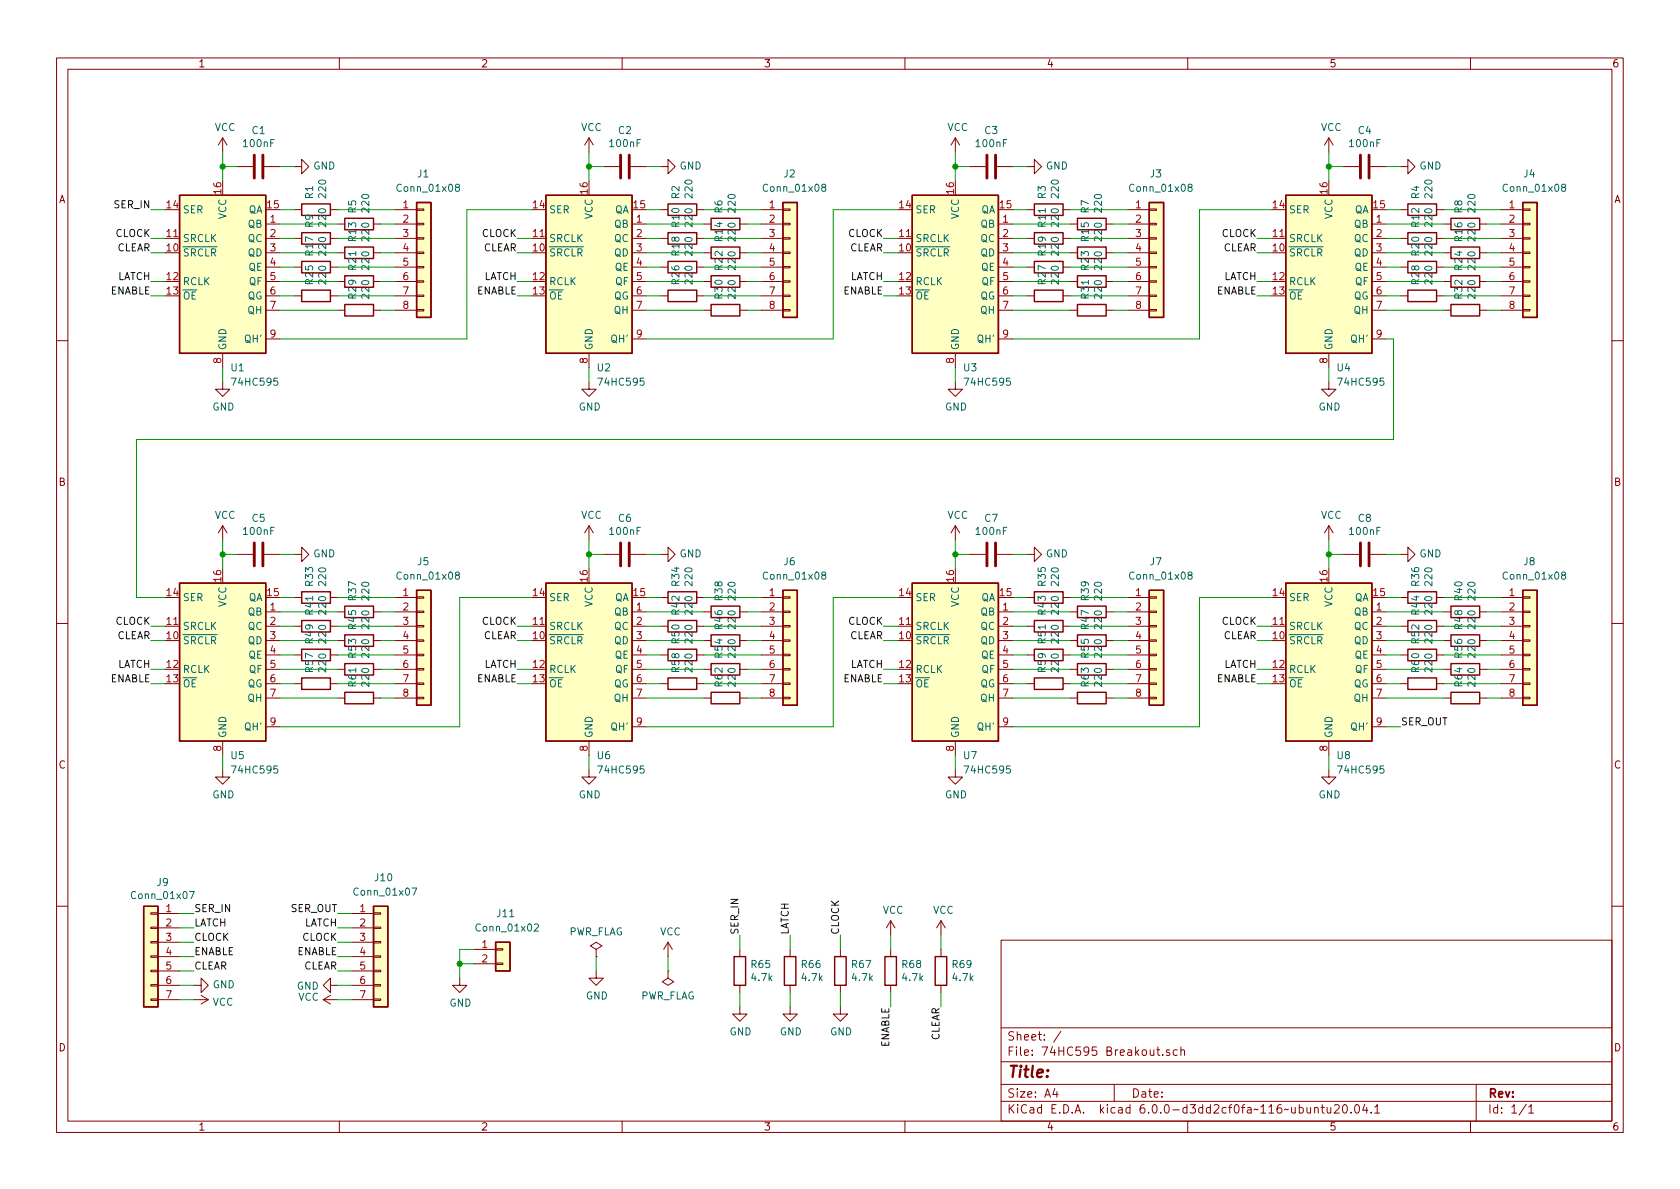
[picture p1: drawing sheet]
<svg xmlns="http://www.w3.org/2000/svg" width="297mm" height="210mm" viewBox="0 0 297 210" stroke-linecap="round" stroke-linejoin="round" font-family="sans-serif">
<defs><g id="words">
<text font-size="2.8" fill="#840000" x="178" y="190.6">Title:</text>
<g font-size="2.1" fill="#840000">
<text x="178" y="184">Sheet: /</text>
<text x="178" y="186.7">File: 74HC595 Breakout.sch</text>
<text x="178" y="196.9">KiCad E.D.A. kicad 6.0.0-d3dd2cf0fa~116~ubuntu20.04.1</text>
<text x="178" y="194.1">Size: A4</text>
<text x="200" y="194.1">Date:</text>
<text x="263" y="194.1">Rev:</text>
<text x="263" y="196.9">Id: 1/1</text>
</g>
<g font-size="1.8" fill="#840000">
<text x="35" y="11.9">1</text>
<text x="85" y="11.9">2</text>
<text x="135" y="11.9">3</text>
<text x="185" y="11.9">4</text>
<text x="235" y="11.9">5</text>
<text x="285" y="11.9">6</text>
<text x="10.3" y="35.9">A</text>
<text x="285.3" y="35.9">A</text>
<text x="10.3" y="85.9">B</text>
<text x="285.3" y="85.9">B</text>
<text x="10.3" y="135.9">C</text>
<text x="285.3" y="135.9">C</text>
<text x="10.3" y="185.9">D</text>
<text x="285.3" y="185.9">D</text>
<text x="35" y="199.9">1</text>
<text x="85" y="199.9">2</text>
<text x="135" y="199.9">3</text>
<text x="185" y="199.9">4</text>
<text x="235" y="199.9">5</text>
<text x="285" y="199.9">6</text>
</g>
<g font-size="1.8" fill="#006464">
<text x="37.9" y="23.2">VCC</text>
<text x="44.6" y="23.7">C1</text>
<text x="102.7" y="23.2">VCC</text>
<text x="109.4" y="23.7">C2</text>
<text x="167.5" y="23.2">VCC</text>
<text x="174.1" y="23.7">C3</text>
<text x="233.5" y="23.2">VCC</text>
<text x="240.2" y="23.7">C4</text>
<text x="43.2" y="26">100nF</text>
<text x="55.4" y="30">GND</text>
<text x="107.9" y="26">100nF</text>
<text x="120.1" y="30">GND</text>
<text x="172.7" y="26">100nF</text>
<text x="184.9" y="30">GND</text>
<text x="238.7" y="26">100nF</text>
<text x="251" y="30">GND</text>
<text x="55.3" y="35.1" transform="rotate(-90 55.3 35.1)">R1</text>
<text x="57.7" y="34.9" transform="rotate(-90 57.7 34.9)">220</text>
<text x="70.5" y="33.9">Conn_01x08</text>
<text x="73.8" y="31.4">J1</text>
<text x="120.1" y="35.1" transform="rotate(-90 120.1 35.1)">R2</text>
<text x="122.4" y="34.9" transform="rotate(-90 122.4 34.9)">220</text>
<text x="135.3" y="33.9">Conn_01x08</text>
<text x="138.6" y="31.4">J2</text>
<text x="184.9" y="35.1" transform="rotate(-90 184.9 35.1)">R3</text>
<text x="187.2" y="34.9" transform="rotate(-90 187.2 34.9)">220</text>
<text x="200" y="33.9">Conn_01x08</text>
<text x="203.4" y="31.4">J3</text>
<text x="250.9" y="35.1" transform="rotate(-90 250.9 35.1)">R4</text>
<text x="253.2" y="34.9" transform="rotate(-90 253.2 34.9)">220</text>
<text x="266.1" y="33.9">Conn_01x08</text>
<text x="269.4" y="31.4">J4</text>
<text x="32.3" y="37.7">SER</text>
<text x="40" y="38.8" transform="rotate(-90 40 38.8)">VCC</text>
<text x="43.8" y="40.3">QB</text>
<text x="43.8" y="37.7">QA</text>
<text x="55.3" y="40.2" transform="rotate(-90 55.3 40.2)">R9</text>
<text x="57.7" y="40" transform="rotate(-90 57.7 40)">220</text>
<text x="63" y="37.7" transform="rotate(-90 63 37.7)">R5</text>
<text x="65.3" y="37.4" transform="rotate(-90 65.3 37.4)">220</text>
<text x="97" y="37.7">SER</text>
<text x="104.8" y="38.8" transform="rotate(-90 104.8 38.8)">VCC</text>
<text x="108.6" y="40.3">QB</text>
<text x="108.6" y="37.7">QA</text>
<text x="120.1" y="40.1" transform="rotate(-90 120.1 40.1)">R10</text>
<text x="122.4" y="40" transform="rotate(-90 122.4 40)">220</text>
<text x="127.7" y="37.7" transform="rotate(-90 127.7 37.7)">R6</text>
<text x="130" y="37.4" transform="rotate(-90 130 37.4)">220</text>
<text x="161.8" y="37.7">SER</text>
<text x="169.5" y="38.8" transform="rotate(-90 169.5 38.8)">VCC</text>
<text x="173.4" y="40.3">QB</text>
<text x="173.4" y="37.7">QA</text>
<text x="184.9" y="40.1" transform="rotate(-90 184.9 40.1)">R11</text>
<text x="187.2" y="40" transform="rotate(-90 187.2 40)">220</text>
<text x="192.5" y="37.7" transform="rotate(-90 192.5 37.7)">R7</text>
<text x="194.8" y="37.4" transform="rotate(-90 194.8 37.4)">220</text>
<text x="227.8" y="37.7">SER</text>
<text x="235.6" y="38.8" transform="rotate(-90 235.6 38.8)">VCC</text>
<text x="239.4" y="40.3">QB</text>
<text x="239.4" y="37.7">QA</text>
<text x="250.9" y="40.1" transform="rotate(-90 250.9 40.1)">R12</text>
<text x="253.2" y="40" transform="rotate(-90 253.2 40)">220</text>
<text x="258.5" y="37.7" transform="rotate(-90 258.5 37.7)">R8</text>
<text x="260.9" y="37.4" transform="rotate(-90 260.9 37.4)">220</text>
<text x="32.3" y="45.3">~{SRCLR}</text>
<text x="32.3" y="42.8">SRCLK</text>
<text x="43.8" y="42.8">QC</text>
<text x="43.8" y="45.3">QD</text>
<text x="43.9" y="47.9">QE</text>
<text x="55.3" y="45.2" transform="rotate(-90 55.3 45.2)">R17</text>
<text x="57.7" y="45" transform="rotate(-90 57.7 45)">220</text>
<text x="63" y="47.7" transform="rotate(-90 63 47.7)">R21</text>
<text x="63" y="42.6" transform="rotate(-90 63 42.6)">R13</text>
<text x="65.3" y="47.6" transform="rotate(-90 65.3 47.6)">220</text>
<text x="65.3" y="42.5" transform="rotate(-90 65.3 42.5)">220</text>
<text x="97" y="45.3">~{SRCLR}</text>
<text x="97" y="42.8">SRCLK</text>
<text x="108.6" y="42.8">QC</text>
<text x="108.6" y="45.3">QD</text>
<text x="108.7" y="47.9">QE</text>
<text x="120.1" y="45.2" transform="rotate(-90 120.1 45.2)">R18</text>
<text x="122.4" y="45" transform="rotate(-90 122.4 45)">220</text>
<text x="127.7" y="47.7" transform="rotate(-90 127.7 47.7)">R22</text>
<text x="127.7" y="42.6" transform="rotate(-90 127.7 42.6)">R14</text>
<text x="130" y="47.6" transform="rotate(-90 130 47.6)">220</text>
<text x="130" y="42.5" transform="rotate(-90 130 42.5)">220</text>
<text x="161.8" y="45.3">~{SRCLR}</text>
<text x="161.8" y="42.8">SRCLK</text>
<text x="173.4" y="42.8">QC</text>
<text x="173.4" y="45.3">QD</text>
<text x="173.5" y="47.9">QE</text>
<text x="184.9" y="45.2" transform="rotate(-90 184.9 45.2)">R19</text>
<text x="187.2" y="45" transform="rotate(-90 187.2 45)">220</text>
<text x="192.5" y="47.7" transform="rotate(-90 192.5 47.7)">R23</text>
<text x="192.5" y="42.6" transform="rotate(-90 192.5 42.6)">R15</text>
<text x="194.8" y="47.6" transform="rotate(-90 194.8 47.6)">220</text>
<text x="194.8" y="42.5" transform="rotate(-90 194.8 42.5)">220</text>
<text x="227.8" y="45.3">~{SRCLR}</text>
<text x="227.8" y="42.8">SRCLK</text>
<text x="239.4" y="42.8">QC</text>
<text x="239.4" y="45.3">QD</text>
<text x="239.5" y="47.9">QE</text>
<text x="250.9" y="45.2" transform="rotate(-90 250.9 45.2)">R20</text>
<text x="253.2" y="45" transform="rotate(-90 253.2 45)">220</text>
<text x="258.5" y="47.7" transform="rotate(-90 258.5 47.7)">R24</text>
<text x="258.5" y="42.6" transform="rotate(-90 258.5 42.6)">R16</text>
<text x="260.9" y="47.6" transform="rotate(-90 260.9 47.6)">220</text>
<text x="260.9" y="42.5" transform="rotate(-90 260.9 42.5)">220</text>
<text x="32.3" y="50.4">RCLK</text>
<text x="32.3" y="53">~{OE}</text>
<text x="43.7" y="53">QG</text>
<text x="44" y="50.4">QF</text>
<text x="55.3" y="50.2" transform="rotate(-90 55.3 50.2)">R25</text>
<text x="57.7" y="50.1" transform="rotate(-90 57.7 50.1)">220</text>
<text x="63" y="52.8" transform="rotate(-90 63 52.8)">R29</text>
<text x="65.3" y="52.7" transform="rotate(-90 65.3 52.7)">220</text>
<text x="97" y="50.4">RCLK</text>
<text x="97" y="53">~{OE}</text>
<text x="108.5" y="53">QG</text>
<text x="108.8" y="50.4">QF</text>
<text x="120.1" y="50.2" transform="rotate(-90 120.1 50.2)">R26</text>
<text x="122.4" y="50.1" transform="rotate(-90 122.4 50.1)">220</text>
<text x="127.7" y="52.8" transform="rotate(-90 127.7 52.8)">R30</text>
<text x="130" y="52.7" transform="rotate(-90 130 52.7)">220</text>
<text x="161.8" y="50.4">RCLK</text>
<text x="161.8" y="53">~{OE}</text>
<text x="173.3" y="53">QG</text>
<text x="173.6" y="50.4">QF</text>
<text x="184.9" y="50.2" transform="rotate(-90 184.9 50.2)">R27</text>
<text x="187.2" y="50.1" transform="rotate(-90 187.2 50.1)">220</text>
<text x="192.5" y="52.8" transform="rotate(-90 192.5 52.8)">R31</text>
<text x="194.8" y="52.7" transform="rotate(-90 194.8 52.7)">220</text>
<text x="227.8" y="50.4">RCLK</text>
<text x="227.8" y="53">~{OE}</text>
<text x="239.3" y="53">QG</text>
<text x="239.6" y="50.4">QF</text>
<text x="250.9" y="50.2" transform="rotate(-90 250.9 50.2)">R28</text>
<text x="253.2" y="50.1" transform="rotate(-90 253.2 50.1)">220</text>
<text x="258.5" y="52.8" transform="rotate(-90 258.5 52.8)">R32</text>
<text x="260.9" y="52.7" transform="rotate(-90 260.9 52.7)">220</text>
<text x="43.8" y="55.5">QH</text>
<text x="108.6" y="55.5">QH</text>
<text x="173.4" y="55.5">QH</text>
<text x="239.4" y="55.5">QH</text>
<text x="40" y="62" transform="rotate(-90 40 62)">GND</text>
<text x="40.9" y="65.7">U1</text>
<text x="43.4" y="60.6">QH'</text>
<text x="104.8" y="62" transform="rotate(-90 104.8 62)">GND</text>
<text x="105.6" y="65.7">U2</text>
<text x="108.2" y="60.6">QH'</text>
<text x="169.5" y="62" transform="rotate(-90 169.5 62)">GND</text>
<text x="170.4" y="65.7">U3</text>
<text x="172.9" y="60.6">QH'</text>
<text x="235.6" y="62" transform="rotate(-90 235.6 62)">GND</text>
<text x="236.4" y="65.7">U4</text>
<text x="239" y="60.6">QH'</text>
<text x="41.3" y="68.2">74HC595</text>
<text x="106.1" y="68.2">74HC595</text>
<text x="170.8" y="68.2">74HC595</text>
<text x="236.9" y="68.2">74HC595</text>
<text x="37.5" y="72.6">GND</text>
<text x="102.3" y="72.6">GND</text>
<text x="167.1" y="72.6">GND</text>
<text x="233.1" y="72.6">GND</text>
<text x="37.9" y="91.7">VCC</text>
<text x="43.2" y="94.6">100nF</text>
<text x="44.6" y="92.3">C5</text>
<text x="102.7" y="91.7">VCC</text>
<text x="107.9" y="94.6">100nF</text>
<text x="109.4" y="92.3">C6</text>
<text x="167.5" y="91.7">VCC</text>
<text x="172.7" y="94.6">100nF</text>
<text x="174.1" y="92.3">C7</text>
<text x="233.5" y="91.7">VCC</text>
<text x="238.7" y="94.6">100nF</text>
<text x="240.2" y="92.3">C8</text>
<text x="55.4" y="98.5">GND</text>
<text x="73.8" y="99.9">J5</text>
<text x="120.1" y="98.5">GND</text>
<text x="138.6" y="99.9">J6</text>
<text x="184.9" y="98.5">GND</text>
<text x="203.4" y="99.9">J7</text>
<text x="251" y="98.5">GND</text>
<text x="269.4" y="99.9">J8</text>
<text x="32.3" y="106.3">SER</text>
<text x="40" y="107.4" transform="rotate(-90 40 107.4)">VCC</text>
<text x="43.8" y="106.3">QA</text>
<text x="55.3" y="103.6" transform="rotate(-90 55.3 103.6)">R33</text>
<text x="57.7" y="103.5" transform="rotate(-90 57.7 103.5)">220</text>
<text x="63" y="106.1" transform="rotate(-90 63 106.1)">R37</text>
<text x="65.3" y="106" transform="rotate(-90 65.3 106)">220</text>
<text x="70.5" y="102.5">Conn_01x08</text>
<text x="97" y="106.3">SER</text>
<text x="104.8" y="107.4" transform="rotate(-90 104.8 107.4)">VCC</text>
<text x="108.6" y="106.3">QA</text>
<text x="120.1" y="103.6" transform="rotate(-90 120.1 103.6)">R34</text>
<text x="122.4" y="103.5" transform="rotate(-90 122.4 103.5)">220</text>
<text x="127.7" y="106.1" transform="rotate(-90 127.7 106.1)">R38</text>
<text x="130" y="106" transform="rotate(-90 130 106)">220</text>
<text x="135.3" y="102.5">Conn_01x08</text>
<text x="161.8" y="106.3">SER</text>
<text x="169.5" y="107.4" transform="rotate(-90 169.5 107.4)">VCC</text>
<text x="173.4" y="106.3">QA</text>
<text x="184.9" y="103.6" transform="rotate(-90 184.9 103.6)">R35</text>
<text x="187.2" y="103.5" transform="rotate(-90 187.2 103.5)">220</text>
<text x="192.5" y="106.1" transform="rotate(-90 192.5 106.1)">R39</text>
<text x="194.8" y="106" transform="rotate(-90 194.8 106)">220</text>
<text x="200" y="102.5">Conn_01x08</text>
<text x="227.8" y="106.3">SER</text>
<text x="235.6" y="107.4" transform="rotate(-90 235.6 107.4)">VCC</text>
<text x="239.4" y="106.3">QA</text>
<text x="250.9" y="103.6" transform="rotate(-90 250.9 103.6)">R36</text>
<text x="253.2" y="103.5" transform="rotate(-90 253.2 103.5)">220</text>
<text x="258.5" y="106.1" transform="rotate(-90 258.5 106.1)">R40</text>
<text x="260.9" y="106" transform="rotate(-90 260.9 106)">220</text>
<text x="266.1" y="102.5">Conn_01x08</text>
<text x="32.3" y="113.9">~{SRCLR}</text>
<text x="32.3" y="111.4">SRCLK</text>
<text x="43.8" y="108.8">QB</text>
<text x="43.8" y="111.4">QC</text>
<text x="43.8" y="113.9">QD</text>
<text x="55.3" y="113.7" transform="rotate(-90 55.3 113.7)">R49</text>
<text x="55.3" y="108.7" transform="rotate(-90 55.3 108.7)">R41</text>
<text x="57.7" y="113.6" transform="rotate(-90 57.7 113.6)">220</text>
<text x="57.7" y="108.5" transform="rotate(-90 57.7 108.5)">220</text>
<text x="63" y="111.2" transform="rotate(-90 63 111.2)">R45</text>
<text x="65.3" y="111.1" transform="rotate(-90 65.3 111.1)">220</text>
<text x="97" y="113.9">~{SRCLR}</text>
<text x="97" y="111.4">SRCLK</text>
<text x="108.6" y="108.8">QB</text>
<text x="108.6" y="111.4">QC</text>
<text x="108.6" y="113.9">QD</text>
<text x="120.1" y="113.7" transform="rotate(-90 120.1 113.7)">R50</text>
<text x="120.1" y="108.7" transform="rotate(-90 120.1 108.7)">R42</text>
<text x="122.4" y="113.6" transform="rotate(-90 122.4 113.6)">220</text>
<text x="122.4" y="108.5" transform="rotate(-90 122.4 108.5)">220</text>
<text x="127.7" y="111.2" transform="rotate(-90 127.7 111.2)">R46</text>
<text x="130" y="111.1" transform="rotate(-90 130 111.1)">220</text>
<text x="161.8" y="113.9">~{SRCLR}</text>
<text x="161.8" y="111.4">SRCLK</text>
<text x="173.4" y="108.8">QB</text>
<text x="173.4" y="111.4">QC</text>
<text x="173.4" y="113.9">QD</text>
<text x="184.9" y="113.7" transform="rotate(-90 184.9 113.7)">R51</text>
<text x="184.9" y="108.7" transform="rotate(-90 184.9 108.7)">R43</text>
<text x="187.2" y="113.6" transform="rotate(-90 187.2 113.6)">220</text>
<text x="187.2" y="108.5" transform="rotate(-90 187.2 108.5)">220</text>
<text x="192.5" y="111.2" transform="rotate(-90 192.5 111.2)">R47</text>
<text x="194.8" y="111.1" transform="rotate(-90 194.8 111.1)">220</text>
<text x="227.8" y="113.9">~{SRCLR}</text>
<text x="227.8" y="111.4">SRCLK</text>
<text x="239.4" y="108.8">QB</text>
<text x="239.4" y="111.4">QC</text>
<text x="239.4" y="113.9">QD</text>
<text x="250.9" y="113.7" transform="rotate(-90 250.9 113.7)">R52</text>
<text x="250.9" y="108.7" transform="rotate(-90 250.9 108.7)">R44</text>
<text x="253.2" y="113.6" transform="rotate(-90 253.2 113.6)">220</text>
<text x="253.2" y="108.5" transform="rotate(-90 253.2 108.5)">220</text>
<text x="258.5" y="111.2" transform="rotate(-90 258.5 111.2)">R48</text>
<text x="260.9" y="111.1" transform="rotate(-90 260.9 111.1)">220</text>
<text x="32.3" y="119">RCLK</text>
<text x="43.9" y="116.5">QE</text>
<text x="44" y="119">QF</text>
<text x="55.3" y="118.8" transform="rotate(-90 55.3 118.8)">R57</text>
<text x="57.7" y="118.7" transform="rotate(-90 57.7 118.7)">220</text>
<text x="63" y="116.3" transform="rotate(-90 63 116.3)">R53</text>
<text x="65.3" y="116.2" transform="rotate(-90 65.3 116.2)">220</text>
<text x="97" y="119">RCLK</text>
<text x="108.7" y="116.5">QE</text>
<text x="108.8" y="119">QF</text>
<text x="120.1" y="118.8" transform="rotate(-90 120.1 118.8)">R58</text>
<text x="122.4" y="118.7" transform="rotate(-90 122.4 118.7)">220</text>
<text x="127.7" y="116.3" transform="rotate(-90 127.7 116.3)">R54</text>
<text x="130" y="116.2" transform="rotate(-90 130 116.2)">220</text>
<text x="161.8" y="119">RCLK</text>
<text x="173.5" y="116.5">QE</text>
<text x="173.6" y="119">QF</text>
<text x="184.9" y="118.8" transform="rotate(-90 184.9 118.8)">R59</text>
<text x="187.2" y="118.7" transform="rotate(-90 187.2 118.7)">220</text>
<text x="192.5" y="116.3" transform="rotate(-90 192.5 116.3)">R55</text>
<text x="194.8" y="116.2" transform="rotate(-90 194.8 116.2)">220</text>
<text x="227.8" y="119">RCLK</text>
<text x="239.5" y="116.5">QE</text>
<text x="239.6" y="119">QF</text>
<text x="250.9" y="118.8" transform="rotate(-90 250.9 118.8)">R60</text>
<text x="253.2" y="118.7" transform="rotate(-90 253.2 118.7)">220</text>
<text x="258.5" y="116.3" transform="rotate(-90 258.5 116.3)">R56</text>
<text x="260.9" y="116.2" transform="rotate(-90 260.9 116.2)">220</text>
<text x="32.3" y="121.5">~{OE}</text>
<text x="43.7" y="121.5">QG</text>
<text x="43.8" y="124.1">QH</text>
<text x="63" y="121.4" transform="rotate(-90 63 121.4)">R61</text>
<text x="65.3" y="121.2" transform="rotate(-90 65.3 121.2)">220</text>
<text x="97" y="121.5">~{OE}</text>
<text x="108.5" y="121.5">QG</text>
<text x="108.6" y="124.1">QH</text>
<text x="127.7" y="121.4" transform="rotate(-90 127.7 121.4)">R62</text>
<text x="130" y="121.2" transform="rotate(-90 130 121.2)">220</text>
<text x="161.8" y="121.5">~{OE}</text>
<text x="173.3" y="121.5">QG</text>
<text x="173.4" y="124.1">QH</text>
<text x="192.5" y="121.4" transform="rotate(-90 192.5 121.4)">R63</text>
<text x="194.8" y="121.2" transform="rotate(-90 194.8 121.2)">220</text>
<text x="227.8" y="121.5">~{OE}</text>
<text x="239.3" y="121.5">QG</text>
<text x="239.4" y="124.1">QH</text>
<text x="258.5" y="121.4" transform="rotate(-90 258.5 121.4)">R64</text>
<text x="260.9" y="121.2" transform="rotate(-90 260.9 121.2)">220</text>
<text x="40" y="130.6" transform="rotate(-90 40 130.6)">GND</text>
<text x="43.4" y="129.2">QH'</text>
<text x="104.8" y="130.6" transform="rotate(-90 104.8 130.6)">GND</text>
<text x="108.2" y="129.2">QH'</text>
<text x="169.5" y="130.6" transform="rotate(-90 169.5 130.6)">GND</text>
<text x="172.9" y="129.2">QH'</text>
<text x="235.6" y="130.6" transform="rotate(-90 235.6 130.6)">GND</text>
<text x="239" y="129.2">QH'</text>
<text x="40.9" y="134.2">U5</text>
<text x="41.3" y="136.8">74HC595</text>
<text x="105.6" y="134.2">U6</text>
<text x="106.1" y="136.8">74HC595</text>
<text x="170.4" y="134.2">U7</text>
<text x="170.8" y="136.8">74HC595</text>
<text x="236.4" y="134.2">U8</text>
<text x="236.9" y="136.8">74HC595</text>
<text x="37.5" y="141.2">GND</text>
<text x="102.3" y="141.2">GND</text>
<text x="167.1" y="141.2">GND</text>
<text x="233.1" y="141.2">GND</text>
<text x="66.3" y="155.8">J10</text>
<text x="23.5" y="159">Conn_01x07</text>
<text x="27.8" y="156.7">J9</text>
<text x="62.9" y="158.4">Conn_01x07</text>
<text x="156" y="161.6">VCC</text>
<text x="164.9" y="161.6">VCC</text>
<text x="84.5" y="164.7">Conn_01x02</text>
<text x="87.9" y="162.2">J11</text>
<text x="100.4" y="165.4">PWR_FLAG</text>
<text x="116.7" y="165.4">VCC</text>
<text x="132.9" y="171.2">R65</text>
<text x="133" y="173.5">4.7k</text>
<text x="141.8" y="171.2">R66</text>
<text x="141.9" y="173.5">4.7k</text>
<text x="150.7" y="171.2">R67</text>
<text x="150.8" y="173.5">4.7k</text>
<text x="159.6" y="171.2">R68</text>
<text x="159.6" y="173.5">4.7k</text>
<text x="168.5" y="171.2">R69</text>
<text x="168.5" y="173.5">4.7k</text>
<text x="37.6" y="177.8">VCC</text>
<text x="37.6" y="174.7">GND</text>
<text x="52.5" y="175">GND</text>
<text x="52.7" y="177">VCC</text>
<text x="79.4" y="178">GND</text>
<text x="103.6" y="176.7">GND</text>
<text x="113.1" y="176.7">PWR_FLAG</text>
<text x="129" y="183.1">GND</text>
<text x="137.9" y="183.1">GND</text>
<text x="146.8" y="183.1">GND</text>
</g>
<g font-size="1.8" fill="#a90000">
<text x="39.1" y="34.3" transform="rotate(-90 39.1 34.3)">16</text>
<text x="103.9" y="34.3" transform="rotate(-90 103.9 34.3)">16</text>
<text x="168.7" y="34.3" transform="rotate(-90 168.7 34.3)">16</text>
<text x="234.7" y="34.3" transform="rotate(-90 234.7 34.3)">16</text>
<text x="29.5" y="41.9">11</text>
<text x="29.5" y="36.8">14</text>
<text x="47.3" y="36.8">15</text>
<text x="47.8" y="39.4">1</text>
<text x="47.8" y="41.9">2</text>
<text x="71.3" y="36.8">1</text>
<text x="71.3" y="39.4">2</text>
<text x="71.3" y="41.9">3</text>
<text x="94.3" y="41.9">11</text>
<text x="94.3" y="36.8">14</text>
<text x="112" y="36.8">15</text>
<text x="112.5" y="39.4">1</text>
<text x="112.5" y="41.9">2</text>
<text x="136" y="36.8">1</text>
<text x="136" y="39.4">2</text>
<text x="136" y="41.9">3</text>
<text x="159" y="41.9">11</text>
<text x="159" y="36.8">14</text>
<text x="176.8" y="36.8">15</text>
<text x="177.3" y="39.4">1</text>
<text x="177.3" y="41.9">2</text>
<text x="200.8" y="36.8">1</text>
<text x="200.8" y="39.4">2</text>
<text x="200.8" y="41.9">3</text>
<text x="225.1" y="41.9">11</text>
<text x="225.1" y="36.8">14</text>
<text x="242.9" y="36.8">15</text>
<text x="243.3" y="39.4">1</text>
<text x="243.3" y="41.9">2</text>
<text x="266.8" y="36.8">1</text>
<text x="266.8" y="39.4">2</text>
<text x="266.8" y="41.9">3</text>
<text x="29.5" y="44.4">10</text>
<text x="47.8" y="44.4">3</text>
<text x="47.8" y="47">4</text>
<text x="71.3" y="44.4">4</text>
<text x="71.3" y="47">5</text>
<text x="94.3" y="44.4">10</text>
<text x="112.5" y="44.4">3</text>
<text x="112.5" y="47">4</text>
<text x="136" y="44.4">4</text>
<text x="136" y="47">5</text>
<text x="159" y="44.4">10</text>
<text x="177.3" y="44.4">3</text>
<text x="177.3" y="47">4</text>
<text x="200.8" y="44.4">4</text>
<text x="200.8" y="47">5</text>
<text x="225.1" y="44.4">10</text>
<text x="243.3" y="44.4">3</text>
<text x="243.3" y="47">4</text>
<text x="266.8" y="44.4">4</text>
<text x="266.8" y="47">5</text>
<text x="29.5" y="49.5">12</text>
<text x="29.5" y="52.1">13</text>
<text x="47.8" y="49.5">5</text>
<text x="47.8" y="52.1">6</text>
<text x="71.3" y="49.5">6</text>
<text x="71.3" y="52.1">7</text>
<text x="94.3" y="49.5">12</text>
<text x="94.3" y="52.1">13</text>
<text x="112.5" y="49.5">5</text>
<text x="112.5" y="52.1">6</text>
<text x="136" y="49.5">6</text>
<text x="136" y="52.1">7</text>
<text x="159" y="49.5">12</text>
<text x="159" y="52.1">13</text>
<text x="177.3" y="49.5">5</text>
<text x="177.3" y="52.1">6</text>
<text x="200.8" y="49.5">6</text>
<text x="200.8" y="52.1">7</text>
<text x="225.1" y="49.5">12</text>
<text x="225.1" y="52.1">13</text>
<text x="243.3" y="49.5">5</text>
<text x="243.3" y="52.1">6</text>
<text x="266.8" y="49.5">6</text>
<text x="266.8" y="52.1">7</text>
<text x="47.8" y="54.6">7</text>
<text x="47.8" y="59.7">9</text>
<text x="71.3" y="54.6">8</text>
<text x="112.5" y="54.6">7</text>
<text x="112.5" y="59.7">9</text>
<text x="136" y="54.6">8</text>
<text x="177.3" y="54.6">7</text>
<text x="177.3" y="59.7">9</text>
<text x="200.8" y="54.6">8</text>
<text x="243.3" y="54.6">7</text>
<text x="243.3" y="59.7">9</text>
<text x="266.8" y="54.6">8</text>
<text x="39.1" y="64.2" transform="rotate(-90 39.1 64.2)">8</text>
<text x="103.9" y="64.2" transform="rotate(-90 103.9 64.2)">8</text>
<text x="168.7" y="64.2" transform="rotate(-90 168.7 64.2)">8</text>
<text x="234.7" y="64.2" transform="rotate(-90 234.7 64.2)">8</text>
<text x="29.5" y="105.4">14</text>
<text x="39.1" y="102.8" transform="rotate(-90 39.1 102.8)">16</text>
<text x="47.3" y="105.4">15</text>
<text x="47.8" y="107.9">1</text>
<text x="71.3" y="105.4">1</text>
<text x="71.3" y="107.9">2</text>
<text x="94.3" y="105.4">14</text>
<text x="103.9" y="102.8" transform="rotate(-90 103.9 102.8)">16</text>
<text x="112" y="105.4">15</text>
<text x="112.5" y="107.9">1</text>
<text x="136" y="105.4">1</text>
<text x="136" y="107.9">2</text>
<text x="159" y="105.4">14</text>
<text x="168.7" y="102.8" transform="rotate(-90 168.7 102.8)">16</text>
<text x="176.8" y="105.4">15</text>
<text x="177.3" y="107.9">1</text>
<text x="200.8" y="105.4">1</text>
<text x="200.8" y="107.9">2</text>
<text x="225.1" y="105.4">14</text>
<text x="234.7" y="102.8" transform="rotate(-90 234.7 102.8)">16</text>
<text x="242.9" y="105.4">15</text>
<text x="243.3" y="107.9">1</text>
<text x="266.8" y="105.4">1</text>
<text x="266.8" y="107.9">2</text>
<text x="29.5" y="113">10</text>
<text x="29.5" y="110.5">11</text>
<text x="47.8" y="110.5">2</text>
<text x="47.8" y="113">3</text>
<text x="71.3" y="110.5">3</text>
<text x="71.3" y="113">4</text>
<text x="94.3" y="113">10</text>
<text x="94.3" y="110.5">11</text>
<text x="112.5" y="110.5">2</text>
<text x="112.5" y="113">3</text>
<text x="136" y="110.5">3</text>
<text x="136" y="113">4</text>
<text x="159" y="113">10</text>
<text x="159" y="110.5">11</text>
<text x="177.3" y="110.5">2</text>
<text x="177.3" y="113">3</text>
<text x="200.8" y="110.5">3</text>
<text x="200.8" y="113">4</text>
<text x="225.1" y="113">10</text>
<text x="225.1" y="110.5">11</text>
<text x="243.3" y="110.5">2</text>
<text x="243.3" y="113">3</text>
<text x="266.8" y="110.5">3</text>
<text x="266.8" y="113">4</text>
<text x="29.5" y="118.1">12</text>
<text x="47.8" y="115.6">4</text>
<text x="47.8" y="118.1">5</text>
<text x="71.3" y="115.6">5</text>
<text x="71.3" y="118.1">6</text>
<text x="94.3" y="118.1">12</text>
<text x="112.5" y="115.6">4</text>
<text x="112.5" y="118.1">5</text>
<text x="136" y="115.6">5</text>
<text x="136" y="118.1">6</text>
<text x="159" y="118.1">12</text>
<text x="177.3" y="115.6">4</text>
<text x="177.3" y="118.1">5</text>
<text x="200.8" y="115.6">5</text>
<text x="200.8" y="118.1">6</text>
<text x="225.1" y="118.1">12</text>
<text x="243.3" y="115.6">4</text>
<text x="243.3" y="118.1">5</text>
<text x="266.8" y="115.6">5</text>
<text x="266.8" y="118.1">6</text>
<text x="29.5" y="120.6">13</text>
<text x="47.8" y="120.6">6</text>
<text x="47.8" y="123.2">7</text>
<text x="71.3" y="120.6">7</text>
<text x="71.3" y="123.2">8</text>
<text x="94.3" y="120.6">13</text>
<text x="112.5" y="120.6">6</text>
<text x="112.5" y="123.2">7</text>
<text x="136" y="120.6">7</text>
<text x="136" y="123.2">8</text>
<text x="159" y="120.6">13</text>
<text x="177.3" y="120.6">6</text>
<text x="177.3" y="123.2">7</text>
<text x="200.8" y="120.6">7</text>
<text x="200.8" y="123.2">8</text>
<text x="225.1" y="120.6">13</text>
<text x="243.3" y="120.6">6</text>
<text x="243.3" y="123.2">7</text>
<text x="266.8" y="120.6">7</text>
<text x="266.8" y="123.2">8</text>
<text x="47.8" y="128.3">9</text>
<text x="112.5" y="128.3">9</text>
<text x="177.3" y="128.3">9</text>
<text x="243.3" y="128.3">9</text>
<text x="39.1" y="132.8" transform="rotate(-90 39.1 132.8)">8</text>
<text x="103.9" y="132.8" transform="rotate(-90 103.9 132.8)">8</text>
<text x="168.7" y="132.8" transform="rotate(-90 168.7 132.8)">8</text>
<text x="234.7" y="132.8" transform="rotate(-90 234.7 132.8)">8</text>
<text x="29.4" y="161.3">1</text>
<text x="63.6" y="161.3">1</text>
<text x="29.4" y="163.8">2</text>
<text x="29.4" y="166.4">3</text>
<text x="63.6" y="163.8">2</text>
<text x="63.6" y="166.4">3</text>
<text x="85.2" y="167.6">1</text>
<text x="29.4" y="168.9">4</text>
<text x="29.4" y="171.4">5</text>
<text x="29.4" y="174">6</text>
<text x="63.6" y="168.9">4</text>
<text x="63.6" y="171.4">5</text>
<text x="63.6" y="174">6</text>
<text x="85.2" y="170.2">2</text>
<text x="29.4" y="176.5">7</text>
<text x="63.6" y="176.5">7</text>
</g>
<g font-size="1.8" fill="#0f0f0f">
<text x="20.3" y="36.8">SER_IN</text>
<text x="20.4" y="41.9">CLOCK</text>
<text x="85.2" y="41.9">CLOCK</text>
<text x="149.9" y="41.9">CLOCK</text>
<text x="216" y="41.9">CLOCK</text>
<text x="20.6" y="44.4">CLEAR</text>
<text x="85.3" y="44.4">CLEAR</text>
<text x="150.1" y="44.4">CLEAR</text>
<text x="216.2" y="44.4">CLEAR</text>
<text x="19.4" y="52.1">ENABLE</text>
<text x="20.7" y="49.5">LATCH</text>
<text x="84.2" y="52.1">ENABLE</text>
<text x="85.4" y="49.5">LATCH</text>
<text x="148.9" y="52.1">ENABLE</text>
<text x="150.2" y="49.5">LATCH</text>
<text x="215" y="52.1">ENABLE</text>
<text x="216.3" y="49.5">LATCH</text>
<text x="20.4" y="110.5">CLOCK</text>
<text x="20.6" y="113">CLEAR</text>
<text x="85.2" y="110.5">CLOCK</text>
<text x="85.3" y="113">CLEAR</text>
<text x="149.9" y="110.5">CLOCK</text>
<text x="150.1" y="113">CLEAR</text>
<text x="216" y="110.5">CLOCK</text>
<text x="216.2" y="113">CLEAR</text>
<text x="20.7" y="118.1">LATCH</text>
<text x="85.4" y="118.1">LATCH</text>
<text x="150.2" y="118.1">LATCH</text>
<text x="216.3" y="118.1">LATCH</text>
<text x="19.4" y="120.6">ENABLE</text>
<text x="84.2" y="120.6">ENABLE</text>
<text x="148.9" y="120.6">ENABLE</text>
<text x="215" y="120.6">ENABLE</text>
<text x="247.6" y="128.3">SER_OUT</text>
<text x="34.3" y="161.3">SER_IN</text>
<text x="51.3" y="161.3">SER_OUT</text>
<text x="34.3" y="166.4">CLOCK</text>
<text x="34.3" y="163.8">LATCH</text>
<text x="53.4" y="166.4">CLOCK</text>
<text x="53.7" y="163.8">LATCH</text>
<text x="130.5" y="165.3" transform="rotate(-90 130.5 165.3)">SER_IN</text>
<text x="139.4" y="165.3" transform="rotate(-90 139.4 165.3)">LATCH</text>
<text x="148.3" y="165.3" transform="rotate(-90 148.3 165.3)">CLOCK</text>
<text x="34.3" y="168.9">ENABLE</text>
<text x="34.3" y="171.4">CLEAR</text>
<text x="52.4" y="168.9">ENABLE</text>
<text x="53.6" y="171.4">CLEAR</text>
<text x="157.2" y="185.3" transform="rotate(-90 157.2 185.3)">ENABLE</text>
<text x="166.1" y="184.1" transform="rotate(-90 166.1 184.1)">CLEAR</text>
</g>
</g></defs>
<g fill="none" stroke="#840000" stroke-width=".18">
<path d="M10 10.2h277v190.1h-277zM12 12.2h273v186.1h-273zM60 10.2v2M110 10.2v2M160 10.2v2M210 10.2v2M260 10.2v2M39.4 24.4v2.5M39.4 24.4l-.8 1.2M39.4 24.4l.7 1.2M41.9 29.5h2.8M46.7 29.5h2.8"/>
<path d="M47 39.6h2.5M52.1 29.5h1.2v-1.3l1.3 1.3-1.3 1.2v-1.2M52.1 37.1h1.2M58.4 37.1h1.3M59.7 39.6h1.3M66 39.6h1.3M69.8 37.1h3.9M69.8 39.6h3.9M73.7 39.5h1.2v.2h-1.2zM73.7 37h1.2v.2h-1.2zM104.1 24.4v2.5M104.1 24.4l-.7 1.2"/>
<path d="M104.1 24.4l.8 1.2M106.7 29.5h2.8M111.5 29.5h2.8M111.8 39.6h2.5M116.8 29.5h1.3v-1.3l1.3 1.3-1.3 1.2v-1.2M116.8 37.1h1.3M123.2 37.1h1.3M124.5 39.6h1.2M130.8 39.6h1.3M134.6 37.1h3.8M134.6 39.6h3.8M138.4 39.5h1.3v.2h-1.3z"/>
<path d="M138.4 37h1.3v.2h-1.3zM168.9 24.4v2.5M168.9 24.4l-.8 1.2M168.9 24.4l.8 1.2M171.4 29.5h2.8M176.3 29.5h2.8M176.5 39.6h2.6M181.6 29.5h1.3v-1.3l1.2 1.3-1.2 1.2v-1.2M181.6 37.1h1.3M188 37.1h1.2M189.2 39.6h1.3M195.6 39.6h1.2"/>
<path d="M199.4 37.1h3.8M199.4 39.6h3.8M203.2 39.5h1.3v.2h-1.3zM203.2 37h1.3v.2h-1.3zM234.9 24.4v2.5M234.9 24.4l-.7 1.2M234.9 24.4l.8 1.2M237.5 29.5h2.8M242.3 29.5h2.8M242.6 39.6h2.5M247.6 29.5h1.3v-1.3l1.3 1.3-1.3 1.2v-1.2M247.6 37.1h1.3"/>
<path d="M254 37.1h1.3M255.3 39.6h1.2M261.6 39.6h1.3M265.4 37.1h3.8M265.4 39.6h3.8M269.2 39.5h1.3v.2h-1.3zM269.2 37h1.3v.2h-1.3zM29.2 42.2h2.5M47 54.9h2.5M47 49.8h2.5M47 42.2h2.5M47 44.7h2.5"/>
<path d="M47 47.2h2.5M47 52.3h2.5M47 59.9h2.5M52.1 42.2h1.2M52.1 47.2h1.2M52.1 52.3h1.2M58.4 42.2h1.3M58.4 47.2h1.3M58.4 52.3h1.3M59.7 54.9h1.3M59.7 49.8h1.3M59.7 44.7h1.3"/>
<path d="M66 54.9h1.3M66 49.8h1.3M66 44.7h1.3M69.8 54.9h3.9M69.8 49.8h3.9M69.8 42.2h3.9M69.8 44.7h3.9M69.8 47.2h3.9M69.8 52.3h3.9M73.7 54.7h1.2v.3h-1.2zM73.7 52.2h1.2v.2h-1.2zM73.7 49.7h1.2v.2h-1.2z"/>
<path d="M73.7 47.1h1.2v.3h-1.2zM73.7 44.6h1.2v.2h-1.2zM73.7 42h1.2v.3h-1.2zM94 42.2h2.5M111.8 54.9h2.5M111.8 49.8h2.5M111.8 42.2h2.5M111.8 44.7h2.5M111.8 47.2h2.5M111.8 52.3h2.5M111.8 59.9h2.5M116.8 42.2h1.3"/>
<path d="M116.8 47.2h1.3M116.8 52.3h1.3M123.2 42.2h1.3M123.2 47.2h1.3M123.2 52.3h1.3M124.5 54.9h1.2M124.5 49.8h1.2M124.5 44.7h1.2M130.8 54.9h1.3M130.8 49.8h1.3M130.8 44.7h1.3M134.6 54.9h3.8"/>
<path d="M134.6 49.8h3.8M134.6 42.2h3.8M134.6 44.7h3.8M134.6 47.2h3.8M134.6 52.3h3.8M138.4 54.7h1.3v.3h-1.3zM138.4 52.2h1.3v.2h-1.3zM138.4 49.7h1.3v.2h-1.3zM138.4 47.1h1.3v.3h-1.3zM138.4 44.6h1.3v.2h-1.3zM138.4 42h1.3v.3h-1.3zM158.7 42.2h2.6"/>
<path d="M176.5 54.9h2.6M176.5 49.8h2.6M176.5 42.2h2.6M176.5 44.7h2.6M176.5 47.2h2.6M176.5 52.3h2.6M176.5 59.9h2.6M181.6 42.2h1.3M181.6 47.2h1.3M181.6 52.3h1.3M188 42.2h1.2M188 47.2h1.2"/>
<path d="M188 52.3h1.2M189.2 54.9h1.3M189.2 49.8h1.3M189.2 44.7h1.3M195.6 54.9h1.2M195.6 49.8h1.2M195.6 44.7h1.2M199.4 54.9h3.8M199.4 49.8h3.8M199.4 42.2h3.8M199.4 44.7h3.8M199.4 47.2h3.8"/>
<path d="M199.4 52.3h3.8M203.2 54.7h1.3v.3h-1.3zM203.2 52.2h1.3v.2h-1.3zM203.2 49.7h1.3v.2h-1.3zM203.2 47.1h1.3v.3h-1.3zM203.2 44.6h1.3v.2h-1.3zM203.2 42h1.3v.3h-1.3zM224.8 42.2h2.5M242.6 54.9h2.5M242.6 49.8h2.5M242.6 42.2h2.5M242.6 44.7h2.5"/>
<path d="M242.6 47.2h2.5M242.6 52.3h2.5M242.6 59.9h2.5M247.6 42.2h1.3M247.6 47.2h1.3M247.6 52.3h1.3M254 42.2h1.3M254 47.2h1.3M254 52.3h1.3M255.3 54.9h1.2M255.3 49.8h1.2M255.3 44.7h1.2"/>
<path d="M261.6 54.9h1.3M261.6 49.8h1.3M261.6 44.7h1.3M265.4 54.9h3.8M265.4 49.8h3.8M265.4 42.2h3.8M265.4 44.7h3.8M265.4 47.2h3.8M265.4 52.3h3.8M269.2 54.7h1.3v.3h-1.3zM269.2 52.2h1.3v.2h-1.3zM269.2 49.7h1.3v.2h-1.3z"/>
<path d="M269.2 47.1h1.3v.3h-1.3zM269.2 44.6h1.3v.2h-1.3zM269.2 42h1.3v.3h-1.3zM10 60.2h2M39.4 67.6v1.2h1.2l-1.2 1.3-1.3-1.3h1.3M39.4 62.5v2.5M104.1 67.6v1.2h1.3l-1.3 1.3-1.2-1.3h1.2M104.1 62.5v2.5M168.9 67.6v1.2h1.3l-1.3 1.3-1.3-1.3h1.3M168.9 62.5v2.5M234.9 67.6v1.2h1.3l-1.3 1.3-1.2-1.3h1.2M234.9 62.5v2.5"/>
<path d="M285 60.2h2M39.4 93v2.5M39.4 93l-.8 1.2M39.4 93l.7 1.2M41.9 98h2.8M46.7 98h2.8M52.1 98h1.2v-1.2l1.3 1.2-1.3 1.3v-1.3M104.1 93l-.7 1.2M104.1 93v2.5M104.1 93l.8 1.2M106.7 98h2.8M111.5 98h2.8"/>
<path d="M116.8 98h1.3v-1.2l1.3 1.2-1.3 1.3v-1.3M168.9 93v2.5M168.9 93l-.8 1.2M168.9 93l.8 1.2M171.4 98h2.8M176.3 98h2.8M181.6 98h1.3v-1.2l1.2 1.2-1.2 1.3v-1.3M234.9 93l-.7 1.2M234.9 93v2.5M234.9 93l.8 1.2M237.5 98h2.8M242.3 98h2.8"/>
<path d="M247.6 98h1.3v-1.2l1.3 1.2-1.3 1.3v-1.3M10 110.2h2M29.2 110.7h2.5M47 108.2h2.5M47 110.7h2.5M47 113.3h2.5M47 115.8h2.5M47 118.4h2.5M52.1 105.7h1.2M52.1 110.7h1.2M52.1 115.8h1.2M58.4 105.7h1.3"/>
<path d="M58.4 110.7h1.3M58.4 115.8h1.3M59.7 108.2h1.3M59.7 113.3h1.3M59.7 118.4h1.3M66 108.2h1.3M66 113.3h1.3M66 118.4h1.3M69.8 105.7h3.9M69.8 108.2h3.9M69.8 110.7h3.9M69.8 113.3h3.9"/>
<path d="M69.8 115.8h3.9M69.8 118.4h3.9M73.7 118.2h1.2v.3h-1.2zM73.7 115.7h1.2v.2h-1.2zM73.7 113.2h1.2v.2h-1.2zM73.7 110.6h1.2v.3h-1.2zM73.7 108.1h1.2v.2h-1.2zM73.7 105.5h1.2v.3h-1.2zM94 110.7h2.5M111.8 108.2h2.5M111.8 110.7h2.5M111.8 113.3h2.5"/>
<path d="M111.8 115.8h2.5M111.8 118.4h2.5M116.8 105.7h1.3M116.8 110.7h1.3M116.8 115.8h1.3M123.2 105.7h1.3M123.2 110.7h1.3M123.2 115.8h1.3M124.5 108.2h1.2M124.5 113.3h1.2M124.5 118.4h1.2M130.8 108.2h1.3"/>
<path d="M130.8 113.3h1.3M130.8 118.4h1.3M134.6 105.7h3.8M134.6 108.2h3.8M134.6 110.7h3.8M134.6 113.3h3.8M134.6 115.8h3.8M134.6 118.4h3.8M138.4 118.2h1.3v.3h-1.3zM138.4 115.7h1.3v.2h-1.3zM138.4 113.2h1.3v.2h-1.3zM138.4 110.6h1.3v.3h-1.3z"/>
<path d="M138.4 108.1h1.3v.2h-1.3zM138.4 105.5h1.3v.3h-1.3zM158.7 110.7h2.6M176.5 108.2h2.6M176.5 110.7h2.6M176.5 113.3h2.6M176.5 115.8h2.6M176.5 118.4h2.6M181.6 105.7h1.3M181.6 110.7h1.3M181.6 115.8h1.3M188 105.7h1.2"/>
<path d="M188 110.7h1.2M188 115.8h1.2M189.2 108.2h1.3M189.2 113.3h1.3M189.2 118.4h1.3M195.6 108.2h1.2M195.6 113.3h1.2M195.6 118.4h1.2M199.4 105.7h3.8M199.4 108.2h3.8M199.4 110.7h3.8M199.4 113.3h3.8"/>
<path d="M199.4 115.8h3.8M199.4 118.4h3.8M203.2 118.2h1.3v.3h-1.3zM203.2 115.7h1.3v.2h-1.3zM203.2 113.2h1.3v.2h-1.3zM203.2 110.6h1.3v.3h-1.3zM203.2 108.1h1.3v.2h-1.3zM203.2 105.5h1.3v.3h-1.3zM224.8 110.7h2.5M242.6 108.2h2.5M242.6 110.7h2.5M242.6 113.3h2.5"/>
<path d="M242.6 115.8h2.5M242.6 118.4h2.5M247.6 105.7h1.3M247.6 110.7h1.3M247.6 115.8h1.3M254 105.7h1.3M254 110.7h1.3M254 115.8h1.3M255.3 108.2h1.2M255.3 113.3h1.2M255.3 118.4h1.2M261.6 108.2h1.3"/>
<path d="M261.6 113.3h1.3M261.6 118.4h1.3M265.4 105.7h3.8M265.4 108.2h3.8M265.4 110.7h3.8M265.4 113.3h3.8M265.4 115.8h3.8M265.4 118.4h3.8M269.2 118.2h1.3v.3h-1.3zM269.2 115.7h1.3v.2h-1.3zM269.2 113.2h1.3v.2h-1.3zM269.2 110.6h1.3v.3h-1.3z"/>
<path d="M269.2 108.1h1.3v.2h-1.3zM269.2 105.5h1.3v.3h-1.3zM285 110.2h2M39.4 136.1v1.3h1.2l-1.2 1.3-1.3-1.3h1.3M39.4 131.1v2.5M47 120.9h2.5M47 123.4h2.5M47 128.5h2.5M52.1 120.9h1.2M58.4 120.9h1.3M59.7 123.4h1.3M66 123.4h1.3"/>
<path d="M69.8 120.9h3.9M69.8 123.4h3.9M73.7 123.3h1.2v.3h-1.2zM73.7 120.8h1.2v.2h-1.2zM104.1 136.1v1.3h1.3l-1.3 1.3-1.2-1.3h1.2M104.1 131.1v2.5M111.8 120.9h2.5M111.8 123.4h2.5M111.8 128.5h2.5M116.8 120.9h1.3M123.2 120.9h1.3M124.5 123.4h1.2"/>
<path d="M130.8 123.4h1.3M134.6 120.9h3.8M134.6 123.4h3.8M138.4 123.3h1.3v.3h-1.3zM138.4 120.8h1.3v.2h-1.3zM168.9 136.1v1.3h1.3l-1.3 1.3-1.3-1.3h1.3M168.9 131.1v2.5M176.5 120.9h2.6M176.5 123.4h2.6M176.5 128.5h2.6M181.6 120.9h1.3M188 120.9h1.2"/>
<path d="M189.2 123.4h1.3M195.6 123.4h1.2M199.4 120.9h3.8M199.4 123.4h3.8M203.2 123.3h1.3v.3h-1.3zM203.2 120.8h1.3v.2h-1.3zM234.9 136.1v1.3h1.3l-1.3 1.3-1.2-1.3h1.2M234.9 131.1v2.5M242.6 120.9h2.5M242.6 123.4h2.5M242.6 128.5h2.5M247.6 120.9h1.3"/>
<path d="M254 120.9h1.3M255.3 123.4h1.2M261.6 123.4h1.3M265.4 120.9h3.8M265.4 123.4h3.8M269.2 123.3h1.3v.3h-1.3zM269.2 120.8h1.3v.2h-1.3zM10 160.2h2M26.7 176.7h1.2v.2h-1.2zM26.7 174.1h1.2v.3h-1.2zM26.7 171.6h1.2v.2h-1.2zM26.7 169h1.2v.3h-1.2z"/>
<path d="M26.7 166.5h1.2v.2h-1.2zM26.7 164h1.2v.2h-1.2zM26.7 161.4h1.2v.3h-1.2zM27.9 161.5h3.8M27.9 164.1h3.8M27.9 166.6h3.8M27.9 169.2h3.8M27.9 171.7h3.8M27.9 174.2h3.8M27.9 176.8h3.8M34.3 174.2h1.3v-1.2l1.2 1.2-1.2 1.3v-1.3M34.3 176.8h2.5"/>
<path d="M35.6 176l1.2 .8M36.8 176.8l-1.2 .7M57.1 176.8h2.6M57.1 176.8l1.3 .7M58.4 174.2v-1.2l-1.3 1.2 1.3 1.3v-1.3h1.3M58.4 176l-1.3 .8M62.2 161.5h3.8M62.2 164.1h3.8M62.2 166.6h3.8M62.2 169.2h3.8M62.2 171.7h3.8M62.2 174.2h3.8"/>
<path d="M62.2 176.8h3.8M66 176.7h1.3v.2h-1.3zM66 174.1h1.3v.3h-1.3zM66 171.6h1.3v.2h-1.3zM66 169h1.3v.3h-1.3zM66 166.5h1.3v.2h-1.3zM66 164h1.3v.2h-1.3zM66 161.4h1.3v.3h-1.3zM81.3 173v1.2h1.2l-1.2 1.3-1.3-1.3h1.3M83.8 167.9h3.8M83.8 170.4h3.8M87.6 170.3h1.3v.3h-1.3z"/>
<path d="M87.6 167.8h1.3v.2h-1.3zM105.4 167.9l1-.6-1-.7-1 .7 1 .6v1.3M105.4 169.2h.1M105.4 171.7v1.3h1.3l-1.3 1.2-1.3-1.2h1.3M118.1 171.7v1.3l1 .6-1 .6-1-.6 1-.6M118.1 171.7h.1M118.1 166.6l-.8 1.3M118.1 166.6v2.6M118.1 166.6l.8 1.3M130.8 178v1.3h1.3l-1.3 1.3-1.3-1.3h1.3M130.8 167.9v1.3M130.8 174.2v1.3"/>
<path d="M139.7 178v1.3h1.3l-1.3 1.3-1.3-1.3h1.3M139.7 167.9v1.3M139.7 174.2v1.3M148.6 178v1.3h1.3l-1.3 1.3-1.3-1.3h1.3M148.6 167.9v1.3M148.6 174.2v1.3M157.5 162.8l-.8 1.3M157.5 162.8v2.5M157.5 167.9v1.3M157.5 174.2v1.3M157.5 162.8l.7 1.3M166.4 162.8v2.5"/>
<path d="M166.4 167.9v1.3M166.4 174.2v1.3M166.4 162.8l-.8 1.3M166.4 162.8l.7 1.3M177 166.3h108v32h-108zM285 160.2h2M60 198.3v2M110 198.3v2M160 198.3v2M177 194.8h108M177 191.8h108M177 187.8h108"/>
<path d="M177 181.8h108M186.5 192.5l-.4 1h1M186.9 193v1M187.6 182.4l-1.3 1.9M197 191.8v3M204.5 185.6h.6M204.7 185.1v1.3l.4 .2M205.6 186.5v.1M206.8 185.7l-.4-.1-.2 .2 .1 .3 .5 .1v.4h-.6M208.1 185.7l-.4-.1-.3 .3v.4l.2 .3h.5M208.8 185.8l.2-.2 .4 .1v.9M208.8 185.1v1.5"/>
<path d="M210 198.3v2M232.4 196l.2-.2 .4 .1 .1 .9M232.4 195.8v1M233.6 195.8h.5M233.8 195.3v1.3l.3 .2M234.6 195.8l.1 1h.4l.2-.1M235.3 195.8v1M235.9 195.5l.6-.2 .2 .2 .1 .3-.9 1h.9M237.6 195.4l.1-.1a.81 .81 0 0 1 .6 .7 .81 .81 0 0 1-.3 .8h-.1a.81 .81 0 0 1-.6-.6 .81 .81 0 0 1 .3-.8zM238.9 196.7v.1M239.7 195.4l.2-.1a.81 .81 0 0 1 .5 .7 .81 .81 0 0 1-.3 .8h-.1a.81 .81 0 0 1-.6-.6 .81 .81 0 0 1 .3-.8zM241.3 195.3l-.4 1h1"/>
<path d="M241.6 195.8v1M242.4 196.7v.1M243.1 195.8l.4-.5v1.5M243.1 196.8h.8M260 198.3v2M261 191.8v6.5M269.9 195.3l-1.3 1.9M270.3 195.8l.4-.5v1.5M270.3 196.8h.9"/>
</g>
<g fill="#ffffc2" stroke="#ffffc2" stroke-width=".18">
<path d="M73.7 104.4h2.5v20.3h-2.5z"/>
<path d="M269.2 35.8h2.6v20.3h-2.6z"/>
<path d="M31.7 34.5h15.3v28h-15.3z"/>
<path d="M269.2 104.4h2.6v20.3h-2.6z"/>
<path d="M203.2 104.4h2.5v20.3h-2.5z"/>
<path d="M31.7 103.1h15.3v28h-15.3z"/>
<path d="M203.2 35.8h2.5v20.3h-2.5z"/>
<path d="M227.3 34.5h15.3v28h-15.3z"/>
<path d="M66 160.3h2.6v17.7h-2.6z"/>
<path d="M161.3 34.5h15.2v28h-15.2z"/>
<path d="M227.3 103.1h15.3v28h-15.3z"/>
<path d="M161.3 103.1h15.2v28h-15.2z"/>
<path d="M138.4 104.4h2.6v20.3h-2.6z"/>
<path d="M138.4 35.8h2.6v20.3h-2.6z"/>
<path d="M87.6 166.6h2.6v5.1h-2.6z"/>
<path d="M25.4 160.3h2.5v17.7h-2.5z"/>
<path d="M96.5 103.1h15.3v28h-15.3z"/>
<path d="M73.7 35.8h2.5v20.3h-2.5z"/>
<path d="M96.5 34.5h15.3v28h-15.3z"/>
</g>
<g fill="none" stroke="#840000" stroke-width=".25">
<path d="M31.7 34.5h15.3v28h-15.3zM53.3 36.1h5.1v2h-5.1zM61 38.6h5v2h-5zM73.7 35.8h2.5v20.3h-2.5zM96.5 34.5h15.3v28h-15.3zM118.1 36.1h5.1v2h-5.1zM125.7 38.6h5.1v2h-5.1zM138.4 35.8h2.6v20.3h-2.6zM161.3 34.5h15.2v28h-15.2zM182.9 36.1h5.1v2h-5.1zM190.5 38.6h5.1v2h-5.1zM203.2 35.8h2.5v20.3h-2.5z"/>
<path d="M227.3 34.5h15.3v28h-15.3zM248.9 36.1h5.1v2h-5.1zM256.5 38.6h5.1v2h-5.1zM269.2 35.8h2.6v20.3h-2.6zM53.3 51.3h5.1v2h-5.1zM53.3 41.1h5.1v2.1h-5.1zM53.3 46.2h5.1v2.1h-5.1zM61 53.8h5v2.1h-5zM61 43.7h5v2h-5zM61 48.8h5v2h-5zM118.1 51.3h5.1v2h-5.1zM118.1 41.1h5.1v2.1h-5.1z"/>
<path d="M118.1 46.2h5.1v2.1h-5.1zM125.7 53.8h5.1v2.1h-5.1zM125.7 48.8h5.1v2h-5.1zM125.7 43.7h5.1v2h-5.1zM182.9 41.1h5.1v2.1h-5.1zM182.9 46.2h5.1v2.1h-5.1zM182.9 51.3h5.1v2h-5.1zM190.5 43.7h5.1v2h-5.1zM190.5 48.8h5.1v2h-5.1zM190.5 53.8h5.1v2.1h-5.1zM248.9 51.3h5.1v2h-5.1zM248.9 41.1h5.1v2.1h-5.1z"/>
<path d="M248.9 46.2h5.1v2.1h-5.1zM256.5 53.8h5.1v2.1h-5.1zM256.5 48.8h5.1v2h-5.1zM256.5 43.7h5.1v2h-5.1zM31.7 103.1h15.3v28h-15.3zM53.3 114.8h5.1v2h-5.1zM53.3 119.9h5.1v2h-5.1zM53.3 104.6h5.1v2.1h-5.1zM53.3 109.7h5.1v2.1h-5.1zM61 117.3h5v2.1h-5zM61 107.2h5v2h-5zM61 112.3h5v2h-5z"/>
<path d="M73.7 104.4h2.5v20.3h-2.5zM96.5 103.1h15.3v28h-15.3zM118.1 104.6h5.1v2.1h-5.1zM118.1 119.9h5.1v2h-5.1zM118.1 114.8h5.1v2h-5.1zM118.1 109.7h5.1v2.1h-5.1zM125.7 112.3h5.1v2h-5.1zM125.7 117.3h5.1v2.1h-5.1zM125.7 107.2h5.1v2h-5.1zM138.4 104.4h2.6v20.3h-2.6zM161.3 103.1h15.2v28h-15.2zM182.9 119.9h5.1v2h-5.1z"/>
<path d="M182.9 114.8h5.1v2h-5.1zM182.9 109.7h5.1v2.1h-5.1zM182.9 104.6h5.1v2.1h-5.1zM190.5 117.3h5.1v2.1h-5.1zM190.5 112.3h5.1v2h-5.1zM190.5 107.2h5.1v2h-5.1zM203.2 104.4h2.5v20.3h-2.5zM227.3 103.1h15.3v28h-15.3zM248.9 104.6h5.1v2.1h-5.1zM248.9 119.9h5.1v2h-5.1zM248.9 109.7h5.1v2.1h-5.1zM248.9 114.8h5.1v2h-5.1z"/>
<path d="M256.5 112.3h5.1v2h-5.1zM256.5 117.3h5.1v2.1h-5.1zM256.5 107.2h5.1v2h-5.1zM269.2 104.4h2.6v20.3h-2.6zM61 122.4h5v2.1h-5zM125.7 122.4h5.1v2.1h-5.1zM190.5 122.4h5.1v2.1h-5.1zM256.5 122.4h5.1v2.1h-5.1zM25.4 160.3h2.5v17.7h-2.5zM66 160.3h2.6v17.7h-2.6zM87.6 166.6h2.6v5.1h-2.6zM129.8 169.2h2v5h-2z"/>
<path d="M138.7 169.2h2v5h-2zM147.6 169.2h2v5h-2zM156.5 169.2h2v5h-2zM165.4 169.2h2v5h-2z"/>
</g>
<path d="M80.8 33.1l-.3-.2 .1-.2 .2-.1h.3l.1 .2v.2l-.6 .2-.1 .2v.2l.3 .2h.3l.1-.2v-.4l-.2-.1M145.5 33.1l-.2-.2v-.2l.2-.1h.4l.1 .2-.1 .2-.5 .2-.1 .2v.2l.2 .2h.4l.1-.2-.1-.4-.1-.1M210.3 33.1l-.2-.2v-.2l.2-.1h.4l.1 .2-.1 .2-.5 .2-.1 .2v.2l.2 .2h.4l.1-.2v-.2l-.3-.3M276.3 33.1l-.2-.2 .1-.2 .1-.1h.4l.1 .2v.2l-.6 .2-.1 .2v.2l.2 .2h.4l.1-.2v-.4l-.2-.1M80.8 101.7l-.3-.2 .1-.2 .2-.1h.3l.1 .2v.2l-.6 .2-.1 .1v.3l.3 .2h.3l.1-.2v-.3l-.2-.2M145.5 101.7l-.2-.2v-.2l.2-.1h.4l.1 .2-.1 .2-.5 .2-.1 .1v.3l.2 .2h.4l.1-.2v-.3l-.2-.2M210.3 101.7l-.2-.2v-.2l.2-.1h.4l.1 .2-.1 .2-.5 .2-.1 .1v.3l.2 .2h.4l.1-.2v-.3l-.3-.2M276.3 101.7l-.2-.2 .1-.2 .1-.1h.4l.1 .2v.2l-.6 .2-.1 .1v.3l.2 .2h.4l.1-.2v-.3l-.2-.2M33.5 157.6h.8l-.5 1.3M72.8 157h.9l-.6 1.3M94.5 163.5l.5-.1 .2 .3-.8 1h.8" fill="none" stroke="#006464" stroke-width=".18"/>
<g fill="none" stroke="#840000" stroke-width=".51">
<path d="M45 27.4v4.1M46.5 27.4v4.1M109.7 27.4v4.1M111.3 27.4v4.1M174.5 27.4v4.1M176 27.4v4.1M240.5 27.4v4.1M242.1 27.4v4.1M45 96v4.1M46.5 96v4.1M109.7 96v4.1M111.3 96v4.1"/>
<path d="M174.5 96v4.1M176 96v4.1M240.5 96v4.1M242.1 96v4.1"/>
</g>
<g fill="none" stroke="#009600" stroke-width=".18">
<path d="M26.7 37.1h2.5M39.4 29.5h2.5M39.4 26.9v5.1M49.5 29.5h2.6M49.5 37.1h2.6M49.5 39.6h10.2M59.7 37.1h10.1M67.3 39.6h2.5M94 37.1h-11.5v22.8h-33M104.1 29.5h2.6M104.1 26.9v5.1M114.3 29.5h2.5"/>
<path d="M114.3 37.1h2.5M114.3 39.6h10.2M124.5 37.1h10.1M132.1 39.6h2.5M158.7 37.1h-11.4v22.8h-33M168.9 29.5h2.5M168.9 26.9v5.1M179.1 29.5h2.5M179.1 37.1h2.5M179.1 39.6h10.1M189.2 37.1h10.2M196.8 39.6h2.6"/>
<path d="M224.8 37.1h-12.7v22.8h-33M234.9 29.5h2.6M234.9 26.9v5.1M245.1 29.5h2.5M245.1 37.1h2.5M245.1 39.6h10.2M255.3 37.1h10.1M262.9 39.6h2.5M26.7 49.8h2.5M26.7 52.3h2.5M26.7 44.7h2.5M26.7 42.2h2.5"/>
<path d="M49.5 49.8h10.2M49.5 47.2h2.6M49.5 52.3h2.6M49.5 54.9h10.2M49.5 44.7h10.2M49.5 42.2h2.6M59.7 47.2h10.1M59.7 52.3h10.1M59.7 42.2h10.1M67.3 49.8h2.5M67.3 54.9h2.5M67.3 44.7h2.5"/>
<path d="M91.4 49.8h2.6M91.4 52.3h2.6M91.4 44.7h2.6M91.4 42.2h2.6M114.3 49.8h10.2M114.3 47.2h2.5M114.3 52.3h2.5M114.3 54.9h10.2M114.3 44.7h10.2M114.3 42.2h2.5M124.5 47.2h10.1M124.5 52.3h10.1"/>
<path d="M124.5 42.2h10.1M132.1 49.8h2.5M132.1 54.9h2.5M132.1 44.7h2.5M156.2 49.8h2.5M156.2 52.3h2.5M156.2 44.7h2.5M156.2 42.2h2.5M179.1 49.8h10.1M179.1 47.2h2.5M179.1 52.3h2.5M179.1 54.9h10.1"/>
<path d="M179.1 44.7h10.1M179.1 42.2h2.5M189.2 47.2h10.2M189.2 52.3h10.2M189.2 42.2h10.2M196.8 49.8h2.6M196.8 54.9h2.6M196.8 44.7h2.6M222.2 49.8h2.6M222.2 52.3h2.6M222.2 44.7h2.6M222.2 42.2h2.6"/>
<path d="M245.1 49.8h10.2M245.1 47.2h2.5M245.1 52.3h2.5M245.1 54.9h10.2M245.1 44.7h10.2M245.1 42.2h2.5M245.1 59.9h1.3v17.8h-222.3v28h5.1M255.3 47.2h10.1M255.3 52.3h10.1M255.3 42.2h10.1M262.9 49.8h2.5M262.9 54.9h2.5"/>
<path d="M262.9 44.7h2.5M39.4 65v2.6M104.1 65v2.6M168.9 65v2.6M234.9 65v2.6M39.4 95.5v5.1M39.4 98h2.5M49.5 98h2.6M104.1 95.5v5.1M104.1 98h2.6M114.3 98h2.5M168.9 98h2.5"/>
<path d="M168.9 95.5v5.1M179.1 98h2.5M234.9 98h2.6M234.9 95.5v5.1M245.1 98h2.5M26.7 110.7h2.5M26.7 118.4h2.5M26.7 113.3h2.5M49.5 105.7h2.6M49.5 110.7h2.6M49.5 118.4h10.2M49.5 113.3h10.2"/>
<path d="M49.5 115.8h2.6M49.5 108.2h10.2M59.7 105.7h10.1M59.7 110.7h10.1M59.7 115.8h10.1M67.3 118.4h2.5M67.3 113.3h2.5M67.3 108.2h2.5M91.4 110.7h2.6M91.4 118.4h2.6M91.4 113.3h2.6M94 105.7h-12.7v22.8h-31.8"/>
<path d="M114.3 105.7h2.5M114.3 110.7h2.5M114.3 118.4h10.2M114.3 113.3h10.2M114.3 115.8h2.5M114.3 108.2h10.2M124.5 105.7h10.1M124.5 110.7h10.1M124.5 115.8h10.1M132.1 118.4h2.5M132.1 113.3h2.5M132.1 108.2h2.5"/>
<path d="M156.2 110.7h2.5M156.2 118.4h2.5M156.2 113.3h2.5M158.7 105.7h-11.4v22.8h-33M179.1 105.7h2.5M179.1 110.7h2.5M179.1 118.4h10.1M179.1 113.3h10.1M179.1 115.8h2.5M179.1 108.2h10.1M189.2 105.7h10.2M189.2 110.7h10.2"/>
<path d="M189.2 115.8h10.2M196.8 118.4h2.6M196.8 113.3h2.6M196.8 108.2h2.6M222.2 110.7h2.6M222.2 118.4h2.6M222.2 113.3h2.6M224.8 105.7h-12.7v22.8h-33M245.1 105.7h2.5M245.1 110.7h2.5M245.1 118.4h10.2M245.1 113.3h10.2"/>
<path d="M245.1 115.8h2.5M245.1 108.2h10.2M255.3 105.7h10.1M255.3 110.7h10.1M255.3 115.8h10.1M262.9 118.4h2.5M262.9 113.3h2.5M262.9 108.2h2.5M26.7 120.9h2.5M39.4 133.6v2.5M49.5 123.4h10.2M49.5 120.9h2.6"/>
<path d="M59.7 120.9h10.1M67.3 123.4h2.5M91.4 120.9h2.6M104.1 133.6v2.5M114.3 123.4h10.2M114.3 120.9h2.5M124.5 120.9h10.1M132.1 123.4h2.5M156.2 120.9h2.5M168.9 133.6v2.5M179.1 123.4h10.1M179.1 120.9h2.5"/>
<path d="M189.2 120.9h10.2M196.8 123.4h2.6M222.2 120.9h2.6M234.9 133.6v2.5M245.1 123.4h10.2M245.1 120.9h2.5M245.1 128.5h2.5M255.3 120.9h10.1M262.9 123.4h2.5M31.7 174.2h2.6M31.7 176.8h2.6M31.7 171.7h2.6"/>
<path d="M31.7 166.6h2.6M31.7 164.1h2.6M31.7 169.2h2.6M31.7 161.5h2.6M59.7 174.2h2.5M59.7 176.8h2.5M59.7 171.7h2.5M59.7 166.6h2.5M59.7 164.1h2.5M59.7 169.2h2.5M59.7 161.5h2.5M81.3 170.4h2.5"/>
<path d="M83.8 167.9h-2.5v5.1M105.4 169.2v2.5M118.1 169.2v2.5M130.8 165.3v2.6M130.8 175.5v2.5M139.7 165.3v2.6M139.7 175.5v2.5M148.6 165.3v2.6M148.6 175.5v2.5M157.5 165.3v2.6M157.5 175.5v2.5M166.4 165.3v2.6"/>
<path d="M166.4 175.5v2.5"/>
</g>
<g fill="#009600" stroke="#009600" stroke-width=".18">
<circle cx="81.3" cy="170.4" r=".46"/>
<circle cx="39.4" cy="29.5" r=".46"/>
<circle cx="39.4" cy="98" r=".46"/>
<circle cx="104.1" cy="98" r=".46"/>
<circle cx="168.9" cy="29.5" r=".46"/>
<circle cx="234.9" cy="98" r=".46"/>
<circle cx="234.9" cy="29.5" r=".46"/>
<circle cx="104.1" cy="29.5" r=".46"/>
<circle cx="168.9" cy="98" r=".46"/>
</g>
<use href="#words"/>
</svg>
